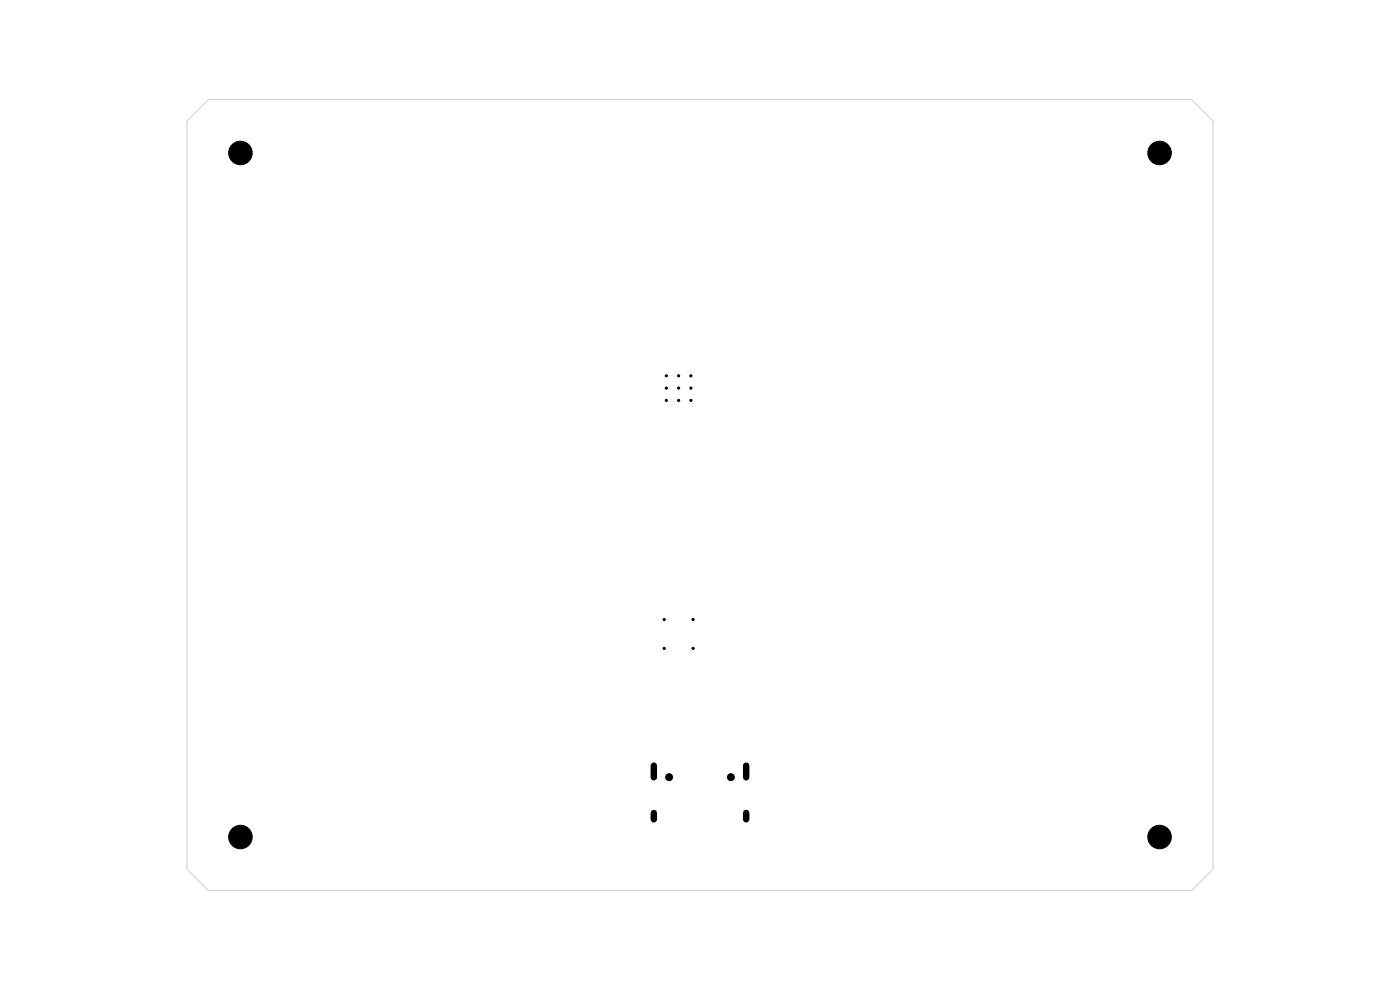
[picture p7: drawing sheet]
<svg xmlns="http://www.w3.org/2000/svg" width="297mm" height="210mm" viewBox="0 0 297 210" stroke-linecap="round" stroke-linejoin="round" font-family="sans-serif">
<path d="M44.2 21.1h208.6l4.5 4.5v158.8l-4.5 4.5h-208.6l-4.5-4.5v-158.8z" fill="none" stroke="#d0d2cd" stroke-width=".23"/>
<g fill="#000" stroke="#000" stroke-width=".21">
<circle cx="51" cy="32.5" r="2.49"/>
<circle cx="246" cy="32.5" r="2.49"/>
<circle cx="141.4" cy="79.7" r=".23"/>
<circle cx="144" cy="79.7" r=".23"/>
<circle cx="146.6" cy="79.7" r=".23"/>
<circle cx="141.4" cy="82.3" r=".23"/>
<circle cx="141.4" cy="84.9" r=".23"/>
<circle cx="144" cy="82.3" r=".23"/>
<circle cx="144" cy="84.9" r=".23"/>
<circle cx="146.6" cy="82.3" r=".23"/>
<circle cx="146.6" cy="84.9" r=".23"/>
<circle cx="140.9" cy="131.4" r=".23"/>
<circle cx="140.9" cy="137.5" r=".23"/>
<circle cx="147" cy="131.4" r=".23"/>
<circle cx="147" cy="137.5" r=".23"/>
<circle cx="51" cy="177.6" r="2.49"/>
<circle cx="141.9" cy="164.9" r=".74"/>
<circle cx="155.1" cy="164.9" r=".74"/>
<circle cx="246" cy="177.6" r="2.49"/>
</g>
<path d="M138.7 162.4v2.5M138.7 172.5v1.3M158.3 162.4v2.5M158.3 172.5v1.3" fill="none" stroke="#000" stroke-width="1.4"/>
</svg>
